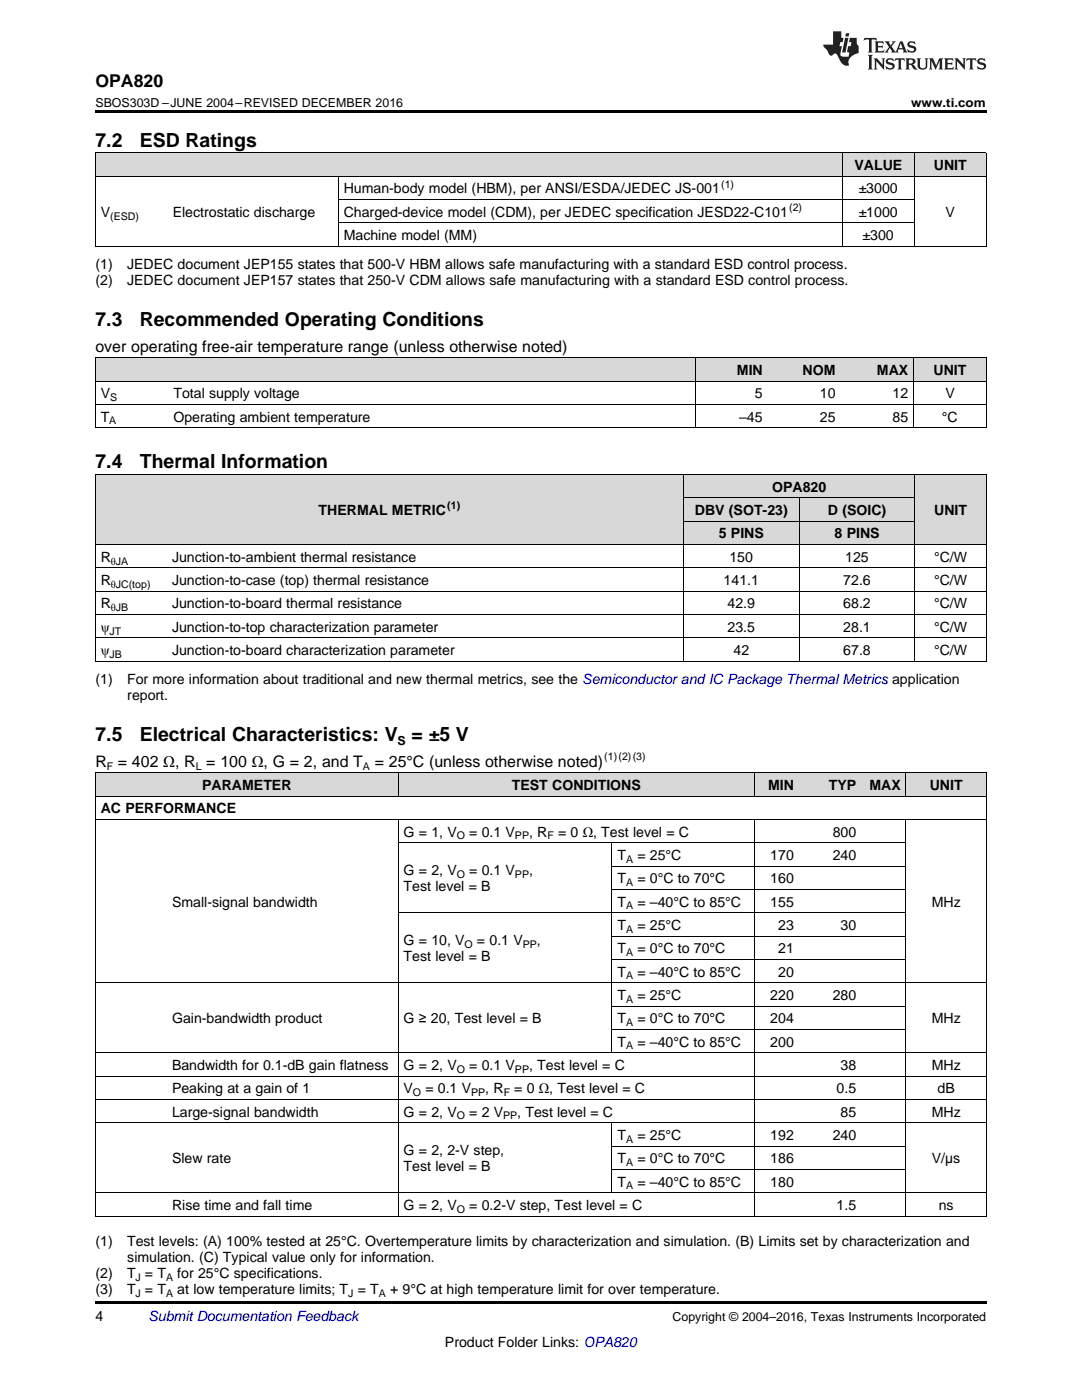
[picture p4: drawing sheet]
<svg xmlns="http://www.w3.org/2000/svg" width="216mm" height="279mm" viewBox="0 0 216 279" stroke-linecap="round" stroke-linejoin="round" font-family="sans-serif">
<defs><g id="words">
<g font-size="3.9">
<text x="19" y="29.3">7.2</text>
<text x="27.9" y="29.3">ESD Ratings</text>
<text x="19" y="65">7.3</text>
<text x="27.9" y="65">Recommended Operating Conditions</text>
<text x="19" y="93.5">7.4</text>
<text x="27.9" y="93.5">Thermal Information</text>
<text x="19" y="147.8">7.5</text>
<text x="27.9" y="147.8">Electrical Characteristics: V</text>
<text x="82.1" y="147.8">= ±5 V</text>
</g>
<text font-size="3.5" x="19" y="17.3">OPA820</text>
<g font-size="3.2">
<text x="19" y="70.2">over operating free-air temperature range (unless otherwise noted)</text>
<text x="19" y="153">R = 402 Ω, R = 100 Ω, G = 2, and T</text>
<text x="74.8" y="153">= 25°C (unless otherwise noted)</text>
</g>
<g font-size="2.8">
<text x="170.5" y="33.9">VALUE</text>
<text x="186.3" y="33.9">UNIT</text>
<text x="68.6" y="38.6">Human-body model (HBM), per ANSI/ESDA/JEDEC JS-001</text>
<text x="171.3" y="38.6">±3000</text>
<text x="20.1" y="43.3">V</text>
<text x="34.5" y="43.3">Electrostatic discharge</text>
<text x="68.6" y="43.3">Charged-device model (CDM), per JEDEC specification JESD22-C101</text>
<text x="68.6" y="47.9">Machine model (MM)</text>
<text x="171.3" y="43.3">±1000</text>
<text x="172.1" y="47.9">±300</text>
<text x="188.7" y="43.3">V</text>
<text x="19" y="53.8">(1)</text>
<text x="25.4" y="53.8">JEDEC document JEP155 states that 500-V HBM allows safe manufacturing with a standard ESD control process.</text>
<text x="19" y="56.9">(2)</text>
<text x="25.4" y="56.9">JEDEC document JEP157 states that 250-V CDM allows safe manufacturing with a standard ESD control process.</text>
<text x="147" y="74.8">MIN</text>
<text x="160.1" y="74.8">NOM</text>
<text x="175" y="74.8">MAX</text>
<text x="186.3" y="74.8">UNIT</text>
<text x="20.1" y="79.5">V</text>
<text x="34.6" y="79.5">Total supply voltage</text>
<text x="150.6" y="79.5">5</text>
<text x="163.6" y="79.5">10</text>
<text x="178.1" y="79.5">12</text>
<text x="188.6" y="79.5">V</text>
<text x="20.1" y="84.1">T</text>
<text x="34.6" y="84.1">Operating ambient temperature</text>
<text x="147.5" y="84.1">–45</text>
<text x="163.6" y="84.1">25</text>
<text x="178.1" y="84.1">85</text>
<text x="188" y="84.1">°C</text>
<text x="154.1" y="98.1">OPA820</text>
<text x="63.6" y="102.8">THERMAL METRIC</text>
<text x="138.6" y="102.8">DBV (SOT-23)</text>
<text x="143.4" y="107.5">5 PINS</text>
<text x="165.2" y="102.8">D (SOIC)</text>
<text x="166.5" y="107.5">8 PINS</text>
<text x="186.4" y="102.8">UNIT</text>
<text x="20.1" y="112.1">R</text>
<text x="34.3" y="112.1">Junction-to-ambient thermal resistance</text>
<text x="145.6" y="112.1">150</text>
<text x="168.7" y="112.1">125</text>
<text x="186.4" y="112.1">°C/W</text>
<text x="20.1" y="116.8">R</text>
<text x="34.3" y="116.8">Junction-to-case (top) thermal resistance</text>
<text x="144.4" y="116.8">141.1</text>
<text x="168.3" y="116.8">72.6</text>
<text x="186.4" y="116.8">°C/W</text>
<text x="20.1" y="121.4">R</text>
<text x="34.3" y="121.4">Junction-to-board thermal resistance</text>
<text x="145.2" y="121.4">42.9</text>
<text x="168.3" y="121.4">68.2</text>
<text x="186.4" y="121.4">°C/W</text>
<text x="20.1" y="126.1">ψ</text>
<text x="20.1" y="130.7">ψ</text>
<text x="34.3" y="126.1">Junction-to-top characterization parameter</text>
<text x="34.3" y="130.7">Junction-to-board characterization parameter</text>
<text x="145.2" y="126.1">23.5</text>
<text x="146.4" y="130.7">42</text>
<text x="168.3" y="126.1">28.1</text>
<text x="168.3" y="130.7">67.8</text>
<text x="186.4" y="126.1">°C/W</text>
<text x="186.4" y="130.7">°C/W</text>
<text x="19" y="136.6">(1)</text>
<text x="25.4" y="136.6">For more information about traditional and new thermal metrics, see the Semiconductor and IC Package Thermal Metrics application</text>
<text x="25.4" y="139.8">report.</text>
<text x="40.3" y="157.7">PARAMETER</text>
<text x="102.1" y="157.7">TEST CONDITIONS</text>
<text x="153.2" y="157.7">MIN</text>
<text x="165.4" y="157.7">TYP</text>
<text x="173.5" y="157.7">MAX</text>
<text x="185.5" y="157.7">UNIT</text>
<text x="20.1" y="162.3">AC PERFORMANCE</text>
<text x="80.5" y="167">G = 1, V</text>
<text x="93.6" y="167">= 0.1 V</text>
<text x="105.6" y="167">, R</text>
<text x="111.4" y="167">= 0 Ω, Test level = C</text>
<text x="166.2" y="167">800</text>
<text x="123.2" y="171.6">T</text>
<text x="127.2" y="171.6">= 25°C</text>
<text x="153.7" y="171.6">170</text>
<text x="166.2" y="171.6">240</text>
<text x="80.5" y="174.7">G = 2, V</text>
<text x="80.5" y="177.9">Test level = B</text>
<text x="93.6" y="174.7">= 0.1 V</text>
<text x="105.6" y="174.7">,</text>
<text x="123.2" y="176.3">T</text>
<text x="127.2" y="176.3">= 0°C to 70°C</text>
<text x="153.7" y="176.3">160</text>
<text x="34.3" y="180.9">Small-signal bandwidth</text>
<text x="123.2" y="180.9">T</text>
<text x="123.2" y="185.6">T</text>
<text x="127.2" y="180.9">= –40°C to 85°C</text>
<text x="127.2" y="185.6">= 25°C</text>
<text x="153.7" y="180.9">155</text>
<text x="155.3" y="185.6">23</text>
<text x="167.7" y="185.6">30</text>
<text x="185.9" y="180.9">MHz</text>
<text x="80.5" y="188.7">G = 10, V</text>
<text x="80.5" y="191.8">Test level = B</text>
<text x="95.2" y="188.7">= 0.1 V</text>
<text x="107.1" y="188.7">,</text>
<text x="123.2" y="190.3">T</text>
<text x="127.2" y="190.3">= 0°C to 70°C</text>
<text x="155.3" y="190.3">21</text>
<text x="123.2" y="194.9">T</text>
<text x="127.2" y="194.9">= –40°C to 85°C</text>
<text x="155.3" y="194.9">20</text>
<text x="123.2" y="199.6">T</text>
<text x="127.2" y="199.6">= 25°C</text>
<text x="153.7" y="199.6">220</text>
<text x="166.2" y="199.6">280</text>
<text x="34.3" y="204.2">Gain-bandwidth product</text>
<text x="80.5" y="204.2">G ≥ 20, Test level = B</text>
<text x="123.2" y="204.2">T</text>
<text x="123.2" y="208.9">T</text>
<text x="127.2" y="204.2">= 0°C to 70°C</text>
<text x="127.2" y="208.9">= –40°C to 85°C</text>
<text x="153.7" y="204.2">204</text>
<text x="153.7" y="208.9">200</text>
<text x="185.9" y="204.2">MHz</text>
<text x="34.3" y="213.5">Bandwidth for 0.1-dB gain flatness</text>
<text x="80.5" y="213.5">G = 2, V</text>
<text x="93.6" y="213.5">= 0.1 V</text>
<text x="105.6" y="213.5">, Test level = C</text>
<text x="167.7" y="213.5">38</text>
<text x="185.9" y="213.5">MHz</text>
<text x="34.3" y="218.2">Peaking at a gain of 1</text>
<text x="80.5" y="218.2">V</text>
<text x="84.9" y="218.2">= 0.1 V</text>
<text x="96.8" y="218.2">, R</text>
<text x="102.6" y="218.2">= 0 Ω, Test level = C</text>
<text x="166.9" y="218.2">0.5</text>
<text x="187.1" y="218.2">dB</text>
<text x="34.3" y="222.8">Large-signal bandwidth</text>
<text x="80.5" y="222.8">G = 2, V</text>
<text x="93.6" y="222.8">= 2 V</text>
<text x="103.2" y="222.8">, Test level = C</text>
<text x="123.2" y="227.5">T</text>
<text x="127.2" y="227.5">= 25°C</text>
<text x="153.7" y="227.5">192</text>
<text x="166.2" y="227.5">240</text>
<text x="167.7" y="222.8">85</text>
<text x="185.9" y="222.8">MHz</text>
<text x="34.3" y="232.2">Slew rate</text>
<text x="80.5" y="230.6">G = 2, 2-V step,</text>
<text x="80.5" y="233.8">Test level = B</text>
<text x="123.2" y="232.2">T</text>
<text x="127.2" y="232.2">= 0°C to 70°C</text>
<text x="153.7" y="232.2">186</text>
<text x="185.9" y="232.2">V/µs</text>
<text x="123.2" y="236.8">T</text>
<text x="127.2" y="236.8">= –40°C to 85°C</text>
<text x="153.7" y="236.8">180</text>
<text x="34.3" y="241.5">Rise time and fall time</text>
<text x="80.5" y="241.5">G = 2, V</text>
<text x="93.6" y="241.5">= 0.2-V step, Test level = C</text>
<text x="166.9" y="241.5">1.5</text>
<text x="187.3" y="241.5">ns</text>
<text x="19" y="248.7">(1)</text>
<text x="25.4" y="248.7">Test levels: (A) 100% tested at 25°C. Overtemperature limits by characterization and simulation. (B) Limits set by characterization and</text>
<text x="25.4" y="251.9">simulation. (C) Typical value only for information.</text>
<text x="19" y="255.1">(2)</text>
<text x="25.4" y="255.1">T = T</text>
<text x="35.4" y="255.1">for 25°C specifications.</text>
<text x="19" y="263.6">4</text>
<text x="19" y="258.2">(3)</text>
<text x="25.4" y="258.2">T = T</text>
<text x="35.4" y="258.2">at low temperature limits; T = T</text>
<text x="77.9" y="258.2">+ 9°C at high temperature limit for over temperature.</text>
<text x="88.8" y="268.9">Product Folder Links: OPA820</text>
</g>
<text font-size="2.8" fill="#0000c8" x="29.6" y="263.6">Submit Documentation Feedback</text>
<g font-size="2.5">
<text x="19" y="21.4">SBOS303D –JUNE 2004–REVISED DECEMBER 2016</text>
<text x="181.8" y="21.4">www.ti.com</text>
<text x="79.3" y="148.6">S</text>
<text x="134.2" y="263.6">Copyright © 2004–2016, Texas Instruments Incorporated</text>
</g>
<g font-size="2.1">
<text x="143.9" y="37.5">(1)</text>
<text x="22" y="43.8">(ESD)</text>
<text x="157.5" y="42.1">(2)</text>
<text x="22" y="80">S</text>
<text x="21.8" y="84.7">A</text>
<text x="89.3" y="101.7">(1)</text>
<text x="22.1" y="112.7">θJA</text>
<text x="22.1" y="117.3">θJC(top)</text>
<text x="22.1" y="122">θJB</text>
<text x="21.9" y="126.6">JT</text>
<text x="21.9" y="131.3">JB</text>
<text x="21.3" y="153.6">F</text>
<text x="39.1" y="153.6">L</text>
<text x="72.4" y="153.6">A</text>
<text x="120.6" y="151.7">(1)(2)(3)</text>
<text x="91.2" y="167.5">O</text>
<text x="102.8" y="167.5">PP</text>
<text x="109.3" y="167.5">F</text>
<text x="124.9" y="172.2">A</text>
<text x="91.2" y="175.3">O</text>
<text x="102.8" y="175.3">PP</text>
<text x="124.9" y="176.8">A</text>
<text x="124.9" y="181.5">A</text>
<text x="92.7" y="189.2">O</text>
<text x="104.3" y="189.2">PP</text>
<text x="124.9" y="186.2">A</text>
<text x="124.9" y="190.8">A</text>
<text x="124.9" y="195.5">A</text>
<text x="124.9" y="200.1">A</text>
<text x="124.9" y="204.8">A</text>
<text x="124.9" y="209.4">A</text>
<text x="91.2" y="214.1">O</text>
<text x="102.8" y="214.1">PP</text>
<text x="82.4" y="218.8">O</text>
<text x="94" y="218.8">PP</text>
<text x="100.5" y="218.8">F</text>
<text x="91.2" y="223.4">O</text>
<text x="100.4" y="223.4">PP</text>
<text x="124.9" y="228.1">A</text>
<text x="124.9" y="232.7">A</text>
<text x="124.9" y="237.4">A</text>
<text x="91.2" y="242">O</text>
<text x="27" y="255.6">J</text>
<text x="33.1" y="255.6">A</text>
<text x="27" y="258.8">J</text>
<text x="33.1" y="258.8">A</text>
<text x="69.5" y="258.8">J</text>
<text x="75.6" y="258.8">A</text>
</g>
</g></defs>
<g fill="#d8d8d8">
<path d="M19 154.3h14.3v4.6h-14.3z"/>
<path d="M33.3 154.3h46.2v4.6h-46.2z"/>
<path d="M79.5 154.3h42.7v4.6h-42.7z"/>
<path d="M122.2 154.3h28.4v4.6h-28.4z"/>
<path d="M150.6 154.3h8.9v4.6h-8.9z"/>
<path d="M159.5 154.3h12.4v4.6h-12.4z"/>
<path d="M171.9 154.3h8.9v4.6h-8.9z"/>
<path d="M180.8 154.3h16v4.6h-16z"/>
<path d="M19 94.8h14.3v13.9h-14.3z"/>
<path d="M33.3 94.8h103.1v13.9h-103.1z"/>
<path d="M182.6 94.8h14.2v13.9h-14.2z"/>
<path d="M136.4 104.1h23.1v4.6h-23.1z"/>
<path d="M159.5 104.1h23.1v4.6h-23.1z"/>
<path d="M136.4 99.4h23.1v4.7h-23.1z"/>
<path d="M159.5 99.4h23.1v4.7h-23.1z"/>
<path d="M136.4 94.8h23.1v4.6h-23.1z"/>
<path d="M159.5 94.8h23.1v4.6h-23.1z"/>
<path d="M19 71.4h14.5v4.7h-14.5z"/>
<path d="M33.5 71.4h105.3v4.7h-105.3z"/>
<path d="M138.8 71.4h14.5v4.7h-14.5z"/>
<path d="M153.3 71.4h14.5v4.7h-14.5z"/>
<path d="M167.8 71.4h14.5v4.7h-14.5z"/>
<path d="M182.3 71.4h14.5v4.7h-14.5z"/>
<path d="M19 30.6h14.4v4.6h-14.4z"/>
<path d="M33.4 30.6h34.1v4.6h-34.1z"/>
<path d="M67.5 30.6h100.6v4.6h-100.6z"/>
<path d="M168.1 30.6h14.4v4.6h-14.4z"/>
<path d="M182.5 30.6h14.3v4.6h-14.3z"/>
</g>
<g fill="#000">
<path d="M19 22h177.8v.5h-177.8zM19 49.1l.2 .1zM67.4 49.1l.1 .1zM168 49.1l.1 .1zM182.4 49.1l.1 .1zM196.7 49.1l.1 .1zM19 85.4h.2zM138.7 85.4h.1zM153.2 85.4h.1zM167.7 85.4h.1zM182.2 85.4h.1zM196.7 85.4h.1z"/>
<path d="M19 132h.2zM136.3 132h.1zM159.4 132h.1zM182.5 132h.1zM196.7 132h.1zM19 259.7h177.8v.5h-177.8z"/>
</g>
<g fill="none" stroke="#000" stroke-width=".2">
<path d="M19 35.2h177.8M19 30.5h177.8M19.1 30.5v18.7M67.5 35.2v14M67.5 39.8h115M168 30.5v18.7M182.4 30.5v18.7M196.8 30.5v18.7M19 49.1h177.8M67.5 44.5h115M19 76h177.8M19 71.4h177.8"/>
<path d="M19.1 71.4v14M138.7 71.4v14M182.3 71.4v14M196.8 71.4v14M19 94.7h177.8M19 85.4h177.8M19 80.7h177.8M19.1 94.7v37.3M136.3 94.7v37.3M136.4 99.4h46.2M159.4 99.4v32.6M182.5 94.7v37.3"/>
<path d="M196.8 94.7v37.3M19 118h177.8M19 113.3h177.8M19 108.7h177.8M136.4 104h46.2M19 132h177.8M19 127.3h177.8M19 122.6h177.8M19 158.9h177.8M19 154.2h177.8M19.1 154.2v88.5M79.4 154.2v4.7"/>
<path d="M150.5 154.2v4.7M180.8 154.2v4.7M196.8 154.2v88.5M19 163.5h177.8M79.4 163.5v79.2M79.5 168.2h101.3M122.1 168.2v41.9M122.2 177.5h58.6M122.2 172.8h58.6M150.5 163.5v79.2M180.8 163.5v79.2M19 196.1h177.8"/>
<path d="M79.5 182.2h101.3M122.2 191.5h58.6M122.2 186.8h58.6M19 219.4h177.8M19 214.8h177.8M19 210.1h177.8M122.2 205.4h58.6M122.2 200.8h58.6M19 238h177.8M19 224.1h177.8M122.1 224.1v14M122.2 233.4h58.6"/>
<path d="M122.2 228.7h58.6M19 242.7h177.8"/>
</g>
<g fill="#231f20">
<path d="M172.5 7.6l-.1 .5 .4-.2h.6v.1v2.1l-.2 .4h.9l-.2-.4v-2.1l.1-.1h.5l.5 .2-.2-.5zM174.5 8.3l.2 .3v1.5l-.2 .4h1.8l.2-.6a1.04 1.04 0 0 1-1.3 .2v-.7h.6l.3 .2v-.6l-.3 .2h-.6v-.6l.8-.1 .4 .3-.2-.5zM176.5 8.3l.9 1.1-.9 1.1h.8l-.2-.2 .4-.7 .5 .7-.2 .2h1.5l-.2-.2 .2-.4h.9l.1 .4-.2 .2h1l-.3-.3-.7-1.9h-.5l-.9 2-.8-1 .9-1h-.8l.1 .3-.4 .5-.3-.6 .1-.2zM179.7 8.6l.4 1h-.7zM181.3 8.4a.63 .63 0 0 0-.2 .7 .63 .63 0 0 0 .6 .4l.6 .2 .1 .2a.75 .75 0 0 1-.7 .4 .75 .75 0 0 1-.6-.5l.1 .7 .1-.1a1.11 1.11 0 0 0 1.5-.6 1.13 1.13 0 0 0-1.2-.8l-.1-.4a1.04 1.04 0 0 1 1.2 .2l-.2-.5-.2 .1-.4-.2zM173.2 10.9l.2 .4v2.2l-.2 .4h1l-.3-.4v-2.2l.3-.4zM174.3 11.6l.3 .4v1.5l-.3 .4h.8l-.2-.4v-1.3l1.5 1.7v-1.9l.2-.4h-.7l.2 .4v.9l-1.1-1.3zM177 11.8a.62 .62 0 0 0-.2 .7 .62 .62 0 0 0 .6 .4l.6 .1 .1 .3a.76 .76 0 0 1-.7 .3 .76 .76 0 0 1-.7-.4l.2 .7 .1-.1a1.11 1.11 0 0 0 1.5-.6 1.13 1.13 0 0 0-1.2-.8l-.1-.4a1.04 1.04 0 0 1 1.2 .2l-.2-.6-.2 .1-.5-.1zM178.7 11.6l-.2 .6a.61 .61 0 0 1 .8-.3v1.6l-.2 .4h.9l-.2-.4v-1.6a.63 .63 0 0 1 .7 .3l-.1-.6zM180.6 11.6l.3 .4v1.5l-.3 .4h1l-.2-.2-.1-.8 .6 .2a.76 .76 0 0 0 1.2 .7l-1-1a.58 .58 0 0 0 .6-.5 .58 .58 0 0 0-.5-.6zM181.4 11.9h.1a.45 .45 0 0 1 .5 .1 .45 .45 0 0 1 .1 .5l-.8 .2zM182.9 11.6l.2 .2a2.17 2.17 0 0 0 .3 1.9 .99 .99 0 0 0 1.6-.6v-1.1l.2-.4h-.7l.2 .2a1.92 1.92 0 0 1-.2 1.8 .6 .6 0 0 1-.9-.5v-1.1l.2-.4zM185.4 11.6l.2 .4v1.5l-.2 .4h.7l-.2-.4v-1.4l.8 1.8 .8-1.8v1.4l-.2 .4h.9l-.2-.4v-1.5l.2-.4h-.8l-.6 1.5-.6-1.5zM188.4 11.6l.2 .4v1.5l-.2 .4h1.8l.1-.6a1.04 1.04 0 0 1-1.2 .1v-.6h.5l.4 .2v-.6l-.4 .2h-.5v-.7h.8l.3 .3-.1-.6zM190.5 11.6l.2 .4v1.5l-.2 .4h.7l-.2-.4v-1.3l1.5 1.7v-1.9l.2-.4h-.7l.2 .4v.9l-1.1-1.3zM192.9 11.6l-.1 .6a.61 .61 0 0 1 .7-.3l.1 1.6-.3 .4h1l-.3-.4 .1-1.6a.63 .63 0 0 1 .7 .3l-.1-.6zM195.2 11.8a.62 .62 0 0 0-.2 .7 .62 .62 0 0 0 .6 .4l.6 .1 .1 .3a.76 .76 0 0 1-.7 .3 .76 .76 0 0 1-.6-.4l.1 .7 .1-.1a1.11 1.11 0 0 0 1.6-.6 1.13 1.13 0 0 0-1.3-.8l-.1-.4a1.04 1.04 0 0 1 1.2 .2l-.1-.6-.2 .1-.5-.1z"/>
<path d="M166.2 6.3v2.6h-1.9v.4l.8 .9a.91 .91 0 0 0 1 .8 .56 .56 0 0 1 .5-.3 .56 .56 0 0 1 .5 .3l.4 .8a1.53 1.53 0 0 0 1.9 1.2 1.54 1.54 0 0 1 1-2.1l.9-.3v-1.4a1.52 1.52 0 0 1-.4-1.6h-1.3l-.2 .8h.5l-.2 .8h-.5l-.1 1v.2l.4 .1-.2 .8a1.93 1.93 0 0 1-1.6-.3l.3-1.8h-.5l.2-.8h.4l.2-.8h-.4v-1.3zM168.6 7.6l-.6 2.9h.7l.6-2.9zM168.8 6.6l-.1 .7h.6l.2-.7z"/>
</g>
<use href="#words"/>
</svg>
